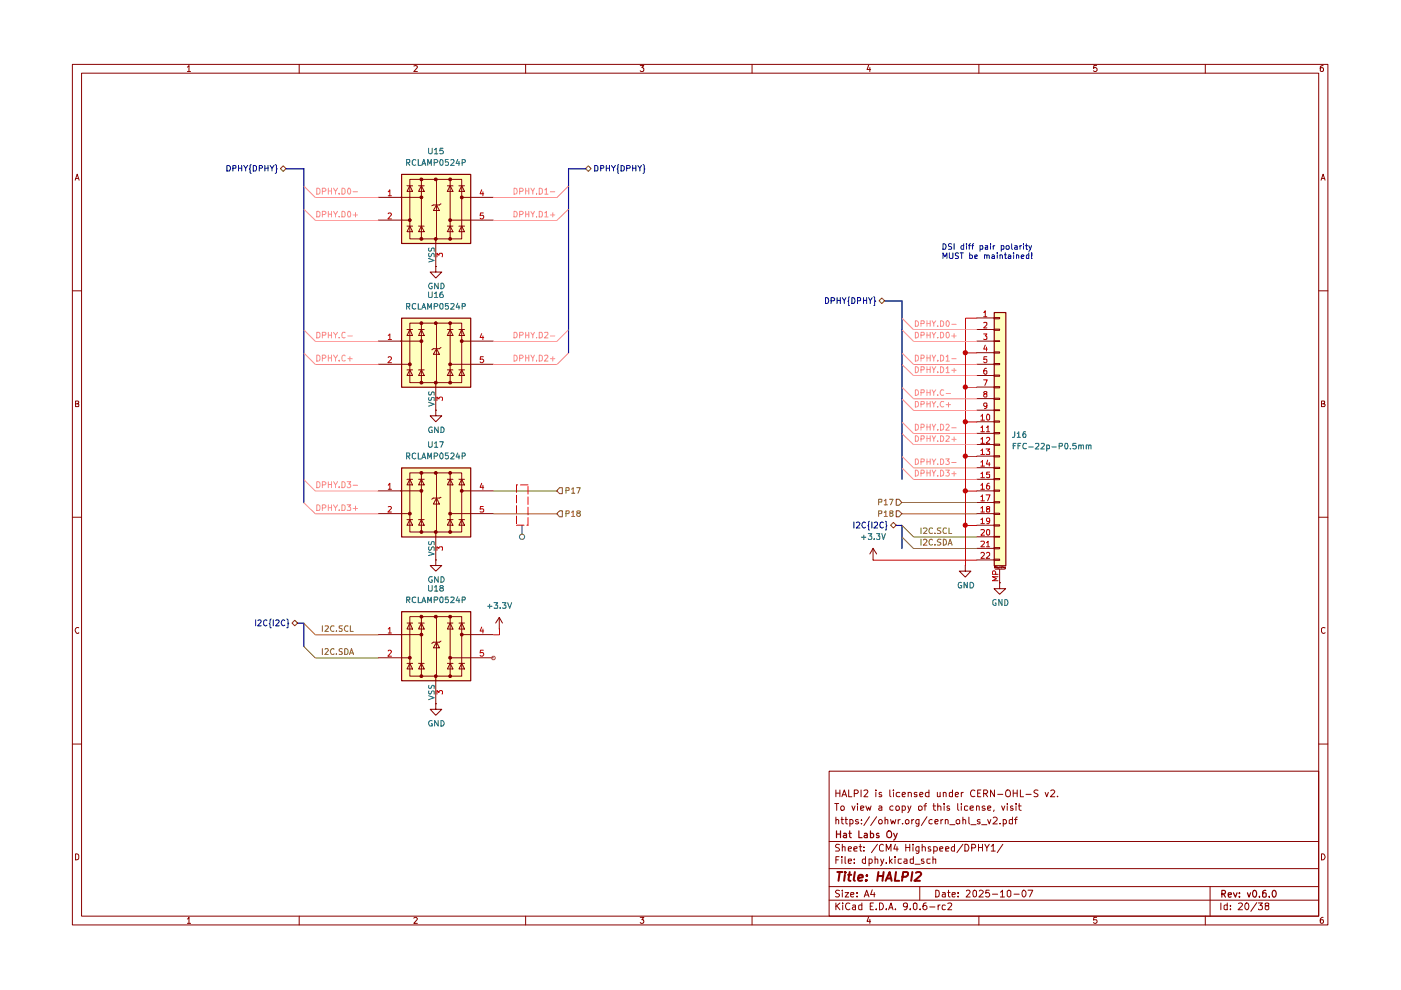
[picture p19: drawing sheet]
<svg xmlns="http://www.w3.org/2000/svg" width="297mm" height="210mm" viewBox="0 0 297 210" stroke-linecap="round" stroke-linejoin="round" font-family="sans-serif">
<g fill="none" stroke="#890000" stroke-width=".21">
<path d="M15.3 13.7h266.2v182.4h-266.2zM17.3 15.5h262.3v178.7h-262.3zM39.7 14.2l.4-.3v1.3M39.7 15.2h.7M63.4 13.7v1.8M87.7 14l.5-.1 .3 .3-.8 1h.8M111.4 13.7v1.8M135.7 13.9h.8l-.4 .4 .4 .3-.1 .5-.5 .1-.2-.2M159.4 13.7v1.8M184.2 13.8l-.4 1h.8M184.4 14.3v.9M207.5 13.7v1.8"/>
<path d="M232.5 13.9h-.6l-.1 .6 .5-.2 .3 .3v.3l-.3 .3-.5-.2M255.5 13.7v1.8M280.5 13.9l-.6 .3v.8l.3 .2 .3-.1v-.7l-.3-.1-.3 .3M15.9 38.2l.5-1.3 .4 1.3M16 37.9h.6M280.1 38.2l.4-1.3 .4 1.3M280.3 37.9h.6M15.3 61.7h2M279.6 61.7h1.9M16 85.6h.4l.3-.2-.2-.4h-.5v1.2h.6l.1-.5-.3-.1M280.2 85.6l.6-.1v-.5h-.6v1.2l.7-.1v-.3l-.3-.2M15.3 109.7h2"/>
<path d="M279.6 109.7h1.9M16.7 133.1a.58 .58 0 0 0-.8 .6 .58 .58 0 0 0 .8 .5v-.1M280.9 133.1a.46 .46 0 0 0-.7 .2v.7l.2 .2 .3 .1 .2-.2M15.3 157.8h2M279.6 157.8h1.9M175.8 163.5h103.8v30.7h-103.8zM175.8 178.4h103.8M177 170.4h.8M177.2 173.9l.2-.1 .4 .1v.8M177.2 167.5v1.4M177.2 173.2v1.5M177.2 168.2h.9"/>
<path d="M177.4 170.4v1.4M178 179.1l-.6-.1-.2 .2v.4l.5 .2 .3 .4-.2 .2h-.7M178.1 167.5v1.4M178.2 171.1l.3-.2h.3l.2 .2-.1 .6h-.6zM178.3 173.8h.5M178.5 173.2v1.3l.3 .2M178.5 168.9l.5-1.4 .5 1.4M178.6 179.7l.2-.2 .4 .1v.8M178.6 179v1.4M178.7 168.5h.6M179.2 173.8h.5M179.3 173.2v1.3l.4 .2"/>
<path d="M179.9 167.5v1.4h.7M180.2 173.8h.4l.3 .2-.1 .6h-.6M180.2 173.8v1.4M180.6 170.9l.4 .9 .3-.9M181.1 168.3h.6l.3-.3v-.3l-.3-.2h-.6v1.4M181.8 170.4v.1M181.8 170.9v.9M182 173.8h-.4l-.2 .2 .2 .3h.4l.1 .2-.3 .2-.4-.1M182.1 179.5h.6M182.4 179v1.3l.1 .1h.2M182.5 171.4l.7-.2-.1-.2h-.6v.7h.6M182.6 167.5v1.4"/>
<path d="M182.6 174.6v.1M182.6 173.8v.1M183.2 179.6v.1M183.2 167.7l.5-.2 .3 .2-.1 .4-.7 .8h.8M183.6 170.9l.3 .9 .3-.7 .2 .7 .3-.9M184.3 173.2l-1.1 1.8M185.7 167.5v.2M185.7 168v.9M185.9 173.2l-1.3 1.8M186 179l-1.2 1.8M186.3 174l.2-.2h.3l.2 .2v.6h-.6zM186.4 171l.4-.1 .2 .1v.8"/>
<path d="M186.9 168.1l-.4-.1-.1 .3 .1 .2h.4l.1 .3-.2 .1-.4-.1M187 171.2l-.7 .3 .2 .3 .5-.1M187.3 179.2l-.4-.2-.4 .3v1l.2 .1h.6M187.6 173.9l.3-.1h.3v.9M187.6 173.2v1.5M188.7 167.5v1.3l.2 .1M188.8 173.8l.3 .9 .2-.7 .4 .7 .2-.9M189.3 171a.45 .45 0 0 0-.6 .1v.6h.6M189.4 167.5v.2M189.4 168v.9M189.8 179l-.3 1h.9M190 171l.4-.1 .3 .2-.1 .6h-.6z"/>
<path d="M190.2 179.5v.9M190.4 173.8v.9M190.8 168.1l-.4-.1-.4 .3 .1 .5h.7M190.9 173.8l-.5 .2M191.3 171l.4-.1 .3 .2-.1 .6h-.6M191.3 168.5l.7-.2-.2-.3h-.3l-.2 .2v.6l.2 .1 .4-.1M191.3 170.9v1.4M191.4 174.6v.1M192 179v1.4M192 179.7h.9M192.2 173.8h.3l.2 .2v.4l-.2 .3h-.3l-.2-.3v-.4zM192.5 170.9l.3 .9"/>
<path d="M192.6 168.1l.4-.1 .2 .2v.7M192.6 168v.9M192.9 179v1.4M193.1 170.9l-.6 1.4M193.3 173.8v.9M193.6 179v.2M193.6 179.5v.9M193.7 173.8l-.4 .2M194.4 168.1l-.4-.1-.2 .2 .2 .3h.4v.3h-.6M194.8 171a.45 .45 0 0 1 .7 .1l-.1 .6-.4 .1-.2-.1zM194.8 179.5v1.2l-.2 .3-.4-.1M194.8 179.6l-.4-.1-.2 .3v.6h.6"/>
<path d="M194.8 173.8v1.1l-.2 .3-.4-.1M194.8 173.8h-.4l-.2 .2v.6h.6M195 168.5l.7-.2-.2-.3h-.3l-.2 .2v.6l.2 .1 .4-.1M195.5 179.7l.3-.2 .4 .2v.7M195.5 179v1.4M195.9 170.9h.5M196.4 170.4l-.3 .2v1.2M196.5 173.2l-1.2 1.8M197 168.1l-.5-.1-.3 .3 .1 .5h.7M197 167.5v1.4M197.3 179.6l-.3-.1-.2 .2 .2 .3 .4 .2-.1 .2h-.5M197.6 173.8a.45 .45 0 0 0-.6 .2v.6h.6"/>
<path d="M197.8 170.9h.6M198 179.6a.52 .52 0 0 1 .7 .2l-.1 .6h-.6M198 170.4v1.2l.4 .2M198 179.5v1.5M198.2 174.3l.7-.2-.2-.3h-.3l-.2 .1v.6l.2 .2 .4-.1M198.7 168v.8h.6M198.8 171l.3-.1 .4 .1v.8M198.8 170.4v1.4M199.3 168v.9M199.5 173.8v.9M199.9 173.8l-.4 .2M200 168.1l.4-.1 .2 .2v.7"/>
<path d="M200 168v.9M200.2 170.4v.1M200.2 170.9v.9M200.4 173.9l.2-.1 .4 .1v.8M200.4 173.8v.9M201.3 171l-.4-.1-.1 .2 .1 .3h.4l.1 .2-.2 .2-.4-.1M201.4 174.9h1.1M202 168.1h-.7v.7h.7M202 167.5v1.4M202.4 179v1.4h-.5l-.2-.6 .3-.3 .4 .1M202.5 168.5l.7-.2-.1-.3h-.4l-.2 .2v.6l.2 .1 .4-.1M202.7 174a.45 .45 0 0 1 .8-.1v.7l-.3 .1-.4-.1z"/>
<path d="M203.1 170.4v1.2l.2 .2M203.8 170.4v.1M203.8 168v.9M203.8 170.9v.9M204.2 173.9l.1-.1 .4 .1v.8M204.2 179l-1.3 1.8M204.2 173.2v1.5M204.2 168l-.4 .3M204.6 179a.81 .81 0 0 1 .8 .5 .81 .81 0 0 1-.2 .9h-.6zM205.2 171l-.5-.1-.2 .1v.7h.7M205.4 173.2v1.3l.2 .2M205.7 171.4l.7-.2v-.2l-.5-.1-.2 .1v.6l.2 .2 .5-.1"/>
<path d="M205.8 174.9h1.1M206 179.8l.8-.1a.45 .45 0 0 0-.2-.7h-.6v1.4M206.7 167.7a.68 .68 0 0 0-1 .4 .68 .68 0 0 0 .7 .8l.3-.1M207 171l.2-.1 .4 .1v.8M207 170.9v.9M207.3 168.2h.5M207.5 179.7h.8M207.5 179v1.4M207.8 173.8h-.3l-.3 .1 .1 .3 .5 .1v.3h-.6M208 167.5h-.7v1.4h.7M208.1 174.9h1.1M208.3 179v1.4"/>
<path d="M208.6 168.3h.5l.3-.3v-.3l-.3-.2h-.5v1.4M208.8 179l.4 .8 .5-.8M208.8 171l-.3-.1-.3 .2 .3 .3h.3l.1 .2-.3 .2-.4-.1M208.9 168.3l.5 .6M209.2 179.8v.6M209.4 173.8l.3 .9 .4-.9M209.4 171.4l.7-.2-.2-.3h-.3l-.2 .1v.6l.2 .2 .4-.1M210.2 179.4l.4-.4v1.4M210.6 173.4l.2-.2h.3l.3 .5-.1 .2-.8 .8h.9M210.8 171.7l-.1 .4M210.8 167.5v1.4l-.8-1.4v1.4M211.5 168.4h1.1"/>
<path d="M212 174.6v.1M212.4 170.9l.3 .9 .3-.9M212.6 179l-1.2 1.8M212.7 173.8h.4l.3 .2-.1 .6h-.6M212.7 173.8v1.4M213.3 167.7l.3-.2h.3a.88 .88 0 0 1 .1 1.3l-.4 .1-.3-.1zM213.6 170.4v.1M213.6 170.9v.9M214.7 173.8h-.5l-.2 .1v.7h.7M214.7 173.2v1.5M214.7 171l-.3-.1-.2 .2 .2 .3h.3l.1 .2-.1 .2-.5-.1M214.8 168.2h.9"/>
<path d="M214.8 167.5v1.4M215.1 173.8h.6M215.4 170.4v.1M215.4 170.9v.9M215.7 173.2l-.4 .3v1.2M215.7 167.5v1.4M215.9 170.9h.6M216.1 170.4v1.2l.4 .2M216.3 167.5v1.4h.7M217.5 168.4h1.1M220.1 167.6l-.6-.1-.3 .2 .1 .4 .8 .4-.1 .3h-.8M221.6 168l.3 .9 .4-.9"/>
<path d="M222.8 167.7l.6-.2 .2 .4-.9 1h.9M224.2 168.8v.1M16 181a.52 .52 0 0 1 .7 .4v.6a.52 .52 0 0 1-.7 .3zM39.7 194.8l.4-.3v1.3M39.7 195.8h.7M63.4 194.2v1.9M87.7 194.7l.5-.2 .3 .3-.8 1h.8M111.4 194.2v1.9M135.7 194.5h.8l-.4 .5h.3v.7l-.5 .1-.2-.2M159.4 194.2v1.9M175.8 190.9h103.8M175.8 188h103.8"/>
<path d="M175.8 184.2h103.8M177.2 191.5v1.4M177.2 182.3h.5M177.4 192l.7 .9M177.9 181.6h-.7v1.5M178 188.8l-.6-.1-.3 .3 .3 .4 .5 .2 .1 .3-.3 .3-.6-.1M178.1 191.5l-.9 .7M178.5 181.6v.2M178.5 182.1v1M178.6 188.7v.2M178.6 189.3v.9M178.7 191.5h.1"/>
<path d="M178.7 191.9v1M179.2 189.3h.7l-.7 .9h.7M179.2 181.6v1.4l.1 .1M179.9 182.6l.6-.1-.1-.4h-.5v.2v.6l.1 .2 .4-.1M179.9 180l.6-.1-.1-.3-.4-.1-.1 .2v.7h.5M180.2 191.5a.67 .67 0 0 0-.9 .6 .67 .67 0 0 0 .8 .7l.1-.1M180.4 189.7l.6-.1v-.3h-.6v.1v.6l.2 .2 .4-.1M180.8 192h.6v.9M181 180l.7-.1v-.3l-.4-.1-.3 .2 .1 .7h.6M181.1 182.9v.2M181.1 182.1v.2M181.4 192.2l-.6 .2-.1 .2 .3 .3 .4-.1"/>
<path d="M181.7 190v.2M181.7 189.3v.1M182.7 192l-.4-.1-.2 .1v.7l.2 .2 .4-.1M182.7 191.5v1.4M183.2 180.4h.1M183.2 190.2l.5-1.5 .6 1.5M183.4 189.8h.7M183.5 182.1h-.5l-.2 .7a.45 .45 0 0 0 .7 .2M183.5 181.6v1.5M184.2 194.4l-.4 .9h.8M184.3 183a.45 .45 0 0 0 .6-.2l-.1-.6-.5-.1v1.5M184.4 194.9v.9"/>
<path d="M184.5 192.1h.4M184.9 188.7l-.3 1h.9M185.2 191.5h-.7v1.4h.7M185.4 189.3v.9M185.5 182.2l.5-.1 .1 1M185.5 181.6v1.5M185.8 192.7v.2M186.5 191.5a.73 .73 0 0 1 .8 .7 .73 .73 0 0 1-.8 .7zM186.7 182.1l.3 1M187.4 182.1l-.7 1.5M187.9 192.7v.2M187.9 182.9v.2"/>
<path d="M187.9 180.4v-1.4l.5 1.1 .5-1.1v1.4M188.4 192.9l.5-1.4 .4 1.4M188.6 192.5h.7M188.6 181.6v1.5M188.7 182.6l.5 .5M189.2 182.1l-.6 .5M189.8 181.6v.2M189.8 182.1v1M189.8 192.7v.2M191.1 182.1l-.7 .1v.7l.3 .2 .4-.1M191.7 182.1h.5l.1 1M192.3 182.5l-.6 .1-.1 .1 .3 .4 .4-.1"/>
<path d="M192.4 192l-.3 .3-.5-.1-.1-.2 .1-.5h.5a.84 .84 0 0 1 .3 .8 .84 .84 0 0 1-.7 .6M193 192.7v.2M193.7 182.1l-.7 .1v.7l.2 .2 .5-.1M193.7 181.6v1.5M193.7 191.5h.4l.3 .2v.9l-.3 .3-.4-.3zM194 183.2h1.1M195 188v2.9M195.1 192.7v.2M195.9 182.1h-.5l-.1 .3 .1 .2h.4l.1 .3-.1 .2-.5-.1M196.4 191.5h-.5a.99 .99 0 0 0 0 1.4l.6-.3v-.4l-.3-.2h-.3l-.2 .2M197.1 192.3h1.1M197.2 182.1l-.7 .1v.7l.3 .2 .4-.1"/>
<path d="M197.8 182.2l.6-.1v1M197.8 181.6v1.5M198.4 188.7l.7 .2v1.1l-.4 .2h-.3zM198.9 191.9v1M199.2 180l.7-.1-.2-.4-.5 .2v.6l.1 .1h.5M199.3 191.9l-.4 .3M199.8 189.3h.5l.1 .9M200.4 189.6h-.5l-.2 .2 .2 .4 .5-.1M200.4 192l-.4-.1-.3 .3 .1 .6h.6M200.5 180l.7-.1-.1-.3h-.6v.8h.6M200.9 191.5h.6l.3 .2-.1 .3-.8 .9h.9M200.9 189.3h.5"/>
<path d="M201.1 188.7v1.3l.3 .2M201.9 189.7l.6-.1v-.3h-.5l-.1 .1v.6l.1 .2 .5-.1M203.1 190v.2M203.1 189.3v.1M204.9 188.9l.2-.2h.3l.3 .5-.9 1h.9M206.4 188.9l.3-.2 .3 .3v.9l-.3 .3a.82 .82 0 0 1-.3-1.3zM207.5 194.2v1.9M207.6 188.9l.2-.2h.3l.4 .5-1 1h1M209.7 188.7h-.6l-.1 .7 .6-.1 .2 .3v.3l-.2 .3-.6-.2M210.2 180.4h.8M210.4 189.6h1.1M212.1 189.2l.4-.5v1.5"/>
<path d="M212.1 190.2h.9M213.6 189l.3-.3 .4 .3v.9l-.3 .3-.4-.3zM215 189.6h1.1M216.9 188.8l.1-.1a.75 .75 0 0 1 .6 .8 .75 .75 0 0 1-.6 .7 1.01 1.01 0 0 1-.1-1.4zM218 188.7h1l-.7 1.5M232.5 194.5h-.6l-.1 .6 .6-.1 .2 .5-.3 .3-.5-.2M255.5 194.2v1.9M256.6 188v6.2M258.8 191.5v1.4M260.2 192l-.4-.1-.3 .1v.7l.3 .2 .4-.1M260.2 191.5v1.4M260.9 192.7v.2"/>
<path d="M260.9 192v.1M262.6 191.5h.6l.2 .4-.9 1h.9M264.1 191.5h.2a.76 .76 0 0 1 .5 .7 .76 .76 0 0 1-.5 .7 1.01 1.01 0 0 1-.2-1.4zM266.5 191.4l-1.3 1.8M266.8 191.5h.9l-.6 .5h.5v.8l-.6 .1-.2-.2M268.5 192l-.3-.1v-.4h.8l-.1 .5-.7 .2v.5l.3 .2 .5-.2v-.5l-.2-.2M280.2 181a.65 .65 0 0 1 .7 .7 .65 .65 0 0 1-.7 .6zM280.5 194.5h-.2l-.4 .3 .1 .9a.43 .43 0 0 0 .6-.1 .43 .43 0 0 0-.1-.6h-.5l-.1 .3"/>
</g>
<g fill="none" stroke="#890000" stroke-width=".25">
<path d="M177.4 176.2v1.4M177.4 176.8h.8M178.2 176.2v1.4M178.9 176.8l.4-.1 .2 .1v.8M179.5 177l-.7 .3 .2 .3 .5-.1M180 176.7h.5M180.1 176.2v1.2l.4 .2M182.1 176.2v1.4h.7M183.3 176.8l.4-.1 .2 .1v.8M183.9 177l-.7 .3 .2 .3 .5-.1M184.6 176.8l.4-.1 .2 .2-.1 .6h-.5M184.6 176.2v1.4"/>
<path d="M186.3 176.8l-.3-.1-.2 .2 .2 .3h.3l.1 .2-.2 .2-.4-.1M188.1 176.4l.6-.2a.88 .88 0 0 1 .1 1.3l-.4 .1-.3-.2zM189.5 176.7l.4 .9M190.2 176.7l-.5 1.2-.2 .2M259.1 189.5h.6v-.6l-.6-.1v1.4M259.4 189.5l.4 .7M260.4 189.7l.7-.1-.1-.3h-.5l-.1 .2 .1 .6h.5M261.5 189.3l.4 .9 .4-.9M262.8 190.1v.1M262.8 189.3v.2M264.5 189.3l.3 .9 .4-.9M265.7 188.9l.2-.1a.76 .76 0 0 1 .5 .7 .76 .76 0 0 1-.5 .7 1.01 1.01 0 0 1-.2-1.3z"/>
<path d="M267 190.1v.1M268.4 188.8h-.4l-.3 .3v1l.2 .1 .6-.1-.1-.7-.5-.1-.2 .3M269.1 190.1v.1M269.9 188.9l.2-.1a.73 .73 0 0 1 .6 .7 .73 .73 0 0 1-.6 .7l-.4-.6z"/>
</g>
<g fill="none" stroke="#890000" stroke-width=".42">
<path d="M177.5 184.9h1.1M178 184.9l-.2 1.9M179.1 185.5l-.1 1.3M179.2 184.9v.2M179.8 185.5h.7M180.1 184.9l-.2 1.6 .4 .3M181.2 184.9l-.2 1.6 .2 .3M182 186.2l.9-.2v-.4a.6 .6 0 0 0-.9 .1v1h.8M183.7 186.6l.1 .1h-.3l.2-.1-.1 .2M183.8 185.6v.1M186.2 185.7h1.1M186.2 184.9l-.2 1.9"/>
<path d="M187.3 184.9l-.2 1.9M187.8 186.8l.8-1.9 .4 1.9M188 186.2h1M190 184.9l-.3 1.9h.9M191.3 185.9h.8l.3-.2 .1-.6-.2-.2h-.8l-.3 1.9M193.4 184.9l-.2 1.9M194.2 185.1l.8-.2 .2 .2 .1 .3-1.4 1.4h1.2"/>
</g>
<g fill="#ffffbf">
<path d="M85.1 36.9h14.7v14.7h-14.7z"/>
<path d="M85.1 67.4h14.7v14.7h-14.7z"/>
<path d="M210.8 66.2h2.4v53.7h-2.4z"/>
<path d="M85.1 129.6h14.7v14.7h-14.7z"/>
<path d="M85.1 99.2h14.7v14.6h-14.7z"/>
</g>
<g fill="none" stroke="#ff8c8b" stroke-width=".21">
<path d="M67.2 39.9h.3l.3 .3v.6l-.3 .4h-.3zM69.6 39.9v1.3M70.3 39.9v1.3M70.7 39.9l.4 .7 .5-.7M72.5 39.9l.5 .1 .2 .2v.6l-.4 .4h-.3zM73.9 39.9a.68 .68 0 0 1 .5 .6 .68 .68 0 0 1-.5 .7l-.2-.5 .1-.6zM67.2 44.8h.3l.3 .3v.6l-.1 .3h-.5zM68.3 40.6l.7-.1 .1-.3-.2-.3h-.6v1.3M68.3 45.5h.6l.2-.3-.1-.3-.7-.1v1.2M69.6 44.8v1.2M69.6 40.5h.7M69.6 45.4h.7"/>
<path d="M70.3 44.8v1.2M70.7 44.8l.4 .7 .5-.7M71.1 40.6v.6M71.1 45.5v.5M71.9 41v.2M71.9 45.9v.1M72.5 44.8h.3l.4 .3v.6l-.2 .3h-.5zM73.8 44.9l.3-.1a.91 .91 0 0 1 .1 1.2l-.4-.1zM74.9 40.7h.9M74.9 45.6h.9M75.4 45.1v.9M194.1 70.5h.4a.66 .66 0 0 1 .2 .7 .66 .66 0 0 1-.6 .4z"/>
<path d="M194.1 68a.66 .66 0 0 1 .6 .4 .66 .66 0 0 1-.2 .8h-.4zM194.1 77.7a.64 .64 0 0 1 .7 .7 .64 .64 0 0 1-.7 .6zM195.3 71.1h.6v-.6h-.6v1.1M195.3 68.6h.6v-.5l-.6-.1v1.2M195.3 78.4h.5l.1-.1v-.5l-.6-.1v1.3M196.5 68v1.2M196.5 70.5v1.1M196.5 77.7v1.3M196.5 71.1h.7M196.5 68.6h.7M196.5 78.3h.7M197.2 68v1.2"/>
<path d="M197.2 70.5v1.1M197.2 77.7v1.3M197.6 70.5l.4 .6 .4-.6M197.6 68l.4 .6 .4-.6M197.6 77.7l.4 .7 .4-.7M198 68.6v.6M198 71.1v.5M198 78.4v.6M198.8 71.6h.1M198.8 69.1v.1M198.8 78.8v.2M199.4 70.5h.4a.66 .66 0 0 1 .3 .7 .66 .66 0 0 1-.7 .4z"/>
<path d="M199.4 68a.66 .66 0 0 1 .7 .4 .66 .66 0 0 1-.3 .8h-.4zM199.4 77.7a.64 .64 0 0 1 .7 .7 .64 .64 0 0 1-.7 .6zM200.6 70.6l.2-.1h.3a.66 .66 0 0 1-.2 1.1l-.3-.2zM200.6 78.1l.3-.4v1.3M200.6 79h.7M200.7 68.1l.2-.1a.77 .77 0 0 1 .2 1.2h-.3l-.2-.3zM201.8 71.2h.9M201.8 68.8h.9M201.8 78.5h.9M202.3 70.7v.9M202.3 78.1v.9M194.1 82.7h.4a.66 .66 0 0 1 .2 .7 .66 .66 0 0 1-.6 .4z"/>
<path d="M194.1 92.4a.66 .66 0 0 1 .6 .4 .66 .66 0 0 1-.2 .8h-.4zM194.1 89.9a.64 .64 0 0 1 .7 .7 .64 .64 0 0 1-.7 .6zM195.3 83.2h.6v-.5h-.6v1.1M195.3 93.1h.5l.1-.2v-.4l-.6-.1v1.2M195.3 90.6h.5l.1-.2v-.3l-.1-.2h-.5v1.3M196.5 82.7v1.1M196.5 89.9v1.3M196.5 92.4v1.2M196.5 83.2h.7M196.5 93h.7M196.5 90.5h.7M197.2 82.7v1.1"/>
<path d="M197.2 89.9v1.3M197.2 92.4v1.2M197.6 82.7l.4 .5 .4-.5M197.6 92.4l.4 .7 .4-.7M197.6 89.9l.4 .7 .4-.7M198 83.2v.6M198 90.6v.6M198 93.1v.5M198.8 83.8h.1M198.8 93.5v.1M198.8 91v.2M199.4 92.4a.66 .66 0 0 1 .7 .4 .66 .66 0 0 1-.3 .8h-.4z"/>
<path d="M199.4 89.9a.64 .64 0 0 1 .7 .7 .64 .64 0 0 1-.7 .6zM200.1 82.7h-.5a.61 .61 0 0 0-.3 .7 .61 .61 0 0 0 .8 .4M200.6 92.5l.4-.1 .3 .3-.8 .9h.8M200.6 90.1l.4-.2 .3 .4-.8 .9h.8M200.6 83.4h.9M201.8 93.2h.9M201.8 90.7h.9M202.3 92.6v1"/>
</g>
<path d="M86.9 38h11v12.7h-11zM89.3 38v12.7M92.6 38v12.7M95.4 38v12.7M84.9 41.8h4.4M85.1 46.7h1.8" fill="none" stroke="#890000" stroke-width=".21"/>
<path d="M85.2 37h14.6v14.6h-14.6z" fill="none" stroke="#890000" stroke-width=".25"/>
<path d="M86.7 46.4h.4v.5h-.4z" fill="#890000"/>
<path d="M86.3 39.4h1.2M86.9 39.4l.6 1.2h-1.2zM86.3 47.9h1.2M86.7 46.4h.4v.5h-.4zM86.9 47.9l.6 1.2h-1.2z" fill="none" stroke="#890000" stroke-width=".21"/>
<path d="M89.1 37.8h.4v.5h-.4z" fill="#890000"/>
<path d="M89.1 37.8h.4v.5h-.4z" fill="none" stroke="#890000" stroke-width=".21"/>
<path d="M89.1 41.6h.4v.5h-.4z" fill="#890000"/>
<path d="M89.1 41.6h.4v.5h-.4z" fill="none" stroke="#890000" stroke-width=".21"/>
<path d="M89.1 50.4h.4v.5h-.4z" fill="#890000"/>
<path d="M88.8 39.4h1.1M89.3 39.4l.6 1.2h-1.1zM88.8 47.9h1.1M89.1 50.4h.4v.5h-.4zM89.3 47.9l.6 1.2h-1.1zM91.9 43.5l-.4 .1" fill="none" stroke="#890000" stroke-width=".21"/>
<path d="M92.2 37.8h.4v.5h-.4z" fill="#890000"/>
<path d="M92.2 37.8h.4v.5h-.4zM92.4 50.7v.9" fill="none" stroke="#890000" stroke-width=".21"/>
<path d="M92.2 50.4h.4v.5h-.4z" fill="#890000"/>
<path d="M92.2 50.4h.4v.5h-.4zM92.6 43.5l.6 1.1h-1.3zM93.5 43.2l-.3 .3h-1.3" fill="none" stroke="#890000" stroke-width=".21"/>
<path d="M95.2 37.8h.4v.5h-.4z" fill="#890000"/>
<path d="M95.2 37.8h.4v.5h-.4z" fill="none" stroke="#890000" stroke-width=".21"/>
<path d="M95.2 46.4h.4v.5h-.4z" fill="#890000"/>
<path d="M95.2 46.4h.4v.5h-.4z" fill="none" stroke="#890000" stroke-width=".21"/>
<path d="M95.2 50.4h.4v.5h-.4z" fill="#890000"/>
<path d="M94.8 39.4h1.2M95.4 39.4l.6 1.2h-1.2zM94.8 47.9h1.2M95.2 50.4h.4v.5h-.4zM95.4 47.9l.6 1.2h-1.2z" fill="none" stroke="#890000" stroke-width=".21"/>
<path d="M97.7 41.6h.4v.5h-.4z" fill="#890000"/>
<g fill="none" stroke="#890000" stroke-width=".21">
<path d="M97.3 39.4h1.2M97.9 39.4l.6 1.2h-1.2zM80.2 41.8h4.9M80.2 46.7h4.9M92.4 56.5v1.2h1.3l-1.3 1.2-1.2-1.2h1.2M92.4 56.5h.1M92.4 51.6v4.9M95.4 46.7h9.2M97.3 47.9h1.2M97.7 41.6h.4v.5h-.4zM97.9 47.9l.6 1.2h-1.2zM97.9 41.8h6.7"/>
<path d="M84.9 72.3h4.4M85.1 77.2h1.8M86.9 68.5h11v12.6h-11zM89.3 68.5v12.6M92.6 68.5v12.6M95.4 68.5v12.6M92.4 87v1.2h1.3l-1.3 1.2-1.2-1.2h1.2M92.4 87h.1"/>
</g>
<path d="M82.3 40.7l.4-.5v1.3M82.3 45.3l.4-.2 .3 .4-.8 .9h.8M82.3 41.5h.7M92.6 54.5v-.8l.5 .4 .1-.4h.5v.8M102.1 40.2l-.3 .9h.8M102.4 40.7v.8M102.5 45.1h-.6l-.1 .6h.6l.2 .1v.4l-.3 .2h-.3l-.2-.2" fill="none" stroke="#b00000" stroke-width=".21"/>
<path d="M90.9 54.8l1.2 .4-1.2 .4M91 53.7v.7l.2 .1 .3-.3v-.2l.4-.3 .2 .2v.6M91 52.6l-.1 .4 .2 .3 .3-.1 .2-.6h.4l.1 .7" fill="none" stroke="#006465" stroke-width=".21"/>
<g fill="none" stroke="#ff8c8b" stroke-width=".21">
<path d="M109 39.9a.64 .64 0 0 1 .7 .6 .64 .64 0 0 1-.7 .7zM111.4 39.9v1.3M112.1 39.9v1.3M112.5 39.9l.5 .7 .3-.7M114.3 39.9a.52 .52 0 0 1 .7 .3v.6a.52 .52 0 0 1-.7 .4zM109 44.8a.66 .66 0 0 1 .6 .4 .66 .66 0 0 1-.2 .8h-.4zM110.2 45.5h.5l.2-.3-.1-.3-.6-.1v1.2M110.2 40.6l.6-.1 .1-.3-.2-.3h-.5v1.3M111.4 44.8v1.2M111.4 45.4h.7M111.4 40.5h.7M112.1 44.8v1.2"/>
<path d="M112.5 44.8l.5 .7 .3-.7M113 40.6v.6M113 45.5v.5M113.7 45.9v.1M113.7 41v.2M114.3 44.8l.7 .3v.6l-.2 .3h-.5zM115.5 45.1l.3-.3v1.2M115.5 40.2l.3-.3v1.3M115.5 46h.7M115.5 41.2h.7M116.7 45.6h.9M116.7 40.7h.9"/>
<path d="M117.2 45.1v.9M67.2 70.5h.5l.1 .2v.7l-.3 .2h-.3zM67.2 75.3h.3l.3 .3v.6l-.3 .4h-.3zM68.3 71.1h.6l.2-.5-.2-.1h-.6v1.1M68.3 76h.6l.2-.5-.2-.2h-.6v1.3M69.6 75.9h.7M69.6 71.1h.7M69.6 70.5v1.1M69.6 75.3v1.3M70.3 70.5v1.1M70.3 75.3v1.3M70.7 70.5l.4 .6 .5-.6"/>
<path d="M70.7 75.3l.4 .7 .5-.7M71.1 71.1v.5M71.1 76v.6M71.9 71.6h.1M71.9 76.4v.2M73.2 70.5h-.5l-.2 .2v.7a.45 .45 0 0 0 .7 .2M73.2 75.5l-.4-.2-.3 .3 .1 .8 .2 .2 .4-.2M73.8 76.1h.9M73.8 71.2h.9M74.2 75.6v1M109 75.3a.64 .64 0 0 1 .7 .6 .64 .64 0 0 1-.7 .7zM109 70.5h.4a.66 .66 0 0 1 .2 .7 .66 .66 0 0 1-.6 .4z"/>
<path d="M110.2 76h.5l.2-.5-.2-.2h-.5v1.3M110.2 71.1h.6l.1-.5-.1-.1h-.6v1.1M111.4 70.5v1.1M111.4 75.3v1.3M111.4 75.9h.7M111.4 71.1h.7M112.1 70.5v1.1M112.1 75.3v1.3M112.5 75.3l.5 .7 .3-.7M112.5 70.5l.5 .6 .3-.6M113 71.1v.5M113 76v.6"/>
<path d="M113.7 76.4v.2M113.7 71.6h.1M114.3 75.3a.52 .52 0 0 1 .7 .3v.6a.52 .52 0 0 1-.7 .4zM114.3 70.5h.5l.2 .2v.7l-.2 .2h-.5zM115.5 75.5l.4-.2 .3 .3-.8 1h.8M115.5 70.5h.6l.1 .3-.8 .8h.8M116.7 76.1h.9M116.7 71.2h.9M117.2 75.6v1"/>
</g>
<path d="M85.2 67.5h14.6v14.6h-14.6z" fill="none" stroke="#890000" stroke-width=".25"/>
<path d="M86.7 77h.4v.5h-.4z" fill="#890000"/>
<path d="M86.3 69.9h1.2M86.3 78.4h1.2M86.7 77h.4v.5h-.4zM86.9 69.9l.6 1.2h-1.2zM86.9 78.4l.6 1.2h-1.2z" fill="none" stroke="#890000" stroke-width=".21"/>
<path d="M89.1 68.3h.4v.4h-.4z" fill="#890000"/>
<path d="M89.1 68.3h.4v.4h-.4z" fill="none" stroke="#890000" stroke-width=".21"/>
<path d="M89.1 72.1h.4v.4h-.4z" fill="#890000"/>
<path d="M89.1 72.1h.4v.4h-.4z" fill="none" stroke="#890000" stroke-width=".21"/>
<path d="M89.1 80.9h.4v.5h-.4z" fill="#890000"/>
<path d="M88.8 69.9h1.1M88.8 78.4h1.1M89.3 69.9l.6 1.2h-1.1zM89.3 78.4l.6 1.2h-1.1zM91.9 73.9l-.4 .3M89.1 80.9h.4v.5h-.4z" fill="none" stroke="#890000" stroke-width=".21"/>
<path d="M92.2 68.3h.4v.4h-.4z" fill="#890000"/>
<path d="M92.2 68.3h.4v.4h-.4zM92.4 81.1v1" fill="none" stroke="#890000" stroke-width=".21"/>
<path d="M92.2 80.9h.4v.5h-.4z" fill="#890000"/>
<path d="M92.6 73.9l.6 1.2h-1.3zM93.5 73.7l-.3 .2h-1.3M92.2 80.9h.4v.5h-.4z" fill="none" stroke="#890000" stroke-width=".21"/>
<path d="M95.2 68.3h.4v.4h-.4z" fill="#890000"/>
<path d="M95.2 68.3h.4v.4h-.4z" fill="none" stroke="#890000" stroke-width=".21"/>
<path d="M95.2 77h.4v.5h-.4z" fill="#890000"/>
<path d="M95.2 77h.4v.5h-.4z" fill="none" stroke="#890000" stroke-width=".21"/>
<path d="M95.2 80.9h.4v.5h-.4z" fill="#890000"/>
<path d="M94.8 69.9h1.2M94.8 78.4h1.2M95.4 69.9l.6 1.2h-1.2zM95.4 78.4l.6 1.2h-1.2zM95.2 80.9h.4v.5h-.4z" fill="none" stroke="#890000" stroke-width=".21"/>
<path d="M97.7 72.1h.4v.4h-.4z" fill="#890000"/>
<path d="M80.2 72.3h4.9M80.2 77.2h4.9M95.4 77.2h9.2M97.3 69.9h1.2M97.3 78.4h1.2M97.7 72.1h.4v.4h-.4zM97.9 69.9l.6 1.2h-1.2zM97.9 78.4l.6 1.2h-1.2zM97.9 72.3h6.7M92.4 82.1v4.9" fill="none" stroke="#890000" stroke-width=".21"/>
<path d="M82.3 71.1l.4-.3v1.2M82.3 75.8l.4-.2 .3 .5-.8 .8h.8M82.3 72h.7M102.1 70.7l-.3 .9h.8M102.4 71.2v.8M102.5 75.6h-.6l-.1 .6h.7l.1 .4-.3 .3h-.3l-.2-.2M92.6 84.9v-.7l.5 .4 .1-.3h.5v.6" fill="none" stroke="#b00000" stroke-width=".21"/>
<path d="M90.9 85.3l1.2 .4-1.2 .4M91 84.3l-.1 .4 .2 .2h.3l.2-.6h.4l.1 .6M91 83.1v.7l.4-.1a.47 .47 0 0 1 .2-.5 .47 .47 0 0 1 .5 0v.6" fill="none" stroke="#006465" stroke-width=".21"/>
<path d="M59.5 35.8l.5-.6 .6 .6-.6 .5z" fill="#fff"/>
<path d="M59.5 35.8l.5-.6 .6 .6-.6 .5z" fill="none" stroke="#735600" stroke-width=".21"/>
<g fill="none" stroke="#020087" stroke-width=".21">
<path d="M48.1 35.1a.66 .66 0 0 1 .7 .4 .66 .66 0 0 1-.2 .8h-.5zM49.4 35.7h.6v-.5l-.6-.1v1.2M50.6 35.1v1.2M50.6 35.7h.6M51.2 35.1v1.2M51.7 35.1l.4 .6 .4-.6M52.1 35.7v.6M53.3 34.9l-.3 .2v.6l-.1 .1 .1 .2v.6l.3 .2M53.7 35.1h.3l.4 .2v.7l-.2 .3h-.5zM55 35.7h.5l.1-.2v-.3l-.6-.1v1.2M56.2 35.7h.6M56.2 35.1v1.2"/>
<path d="M56.8 35.1v1.2M57.3 35.1l.4 .6 .4-.6M57.7 35.7v.6M58.4 34.9l.2 .2v.7h.2h-.2v.8l-.2 .2"/>
</g>
<path d="M124.1 35.8l.6-.6 .6 .6-.6 .5z" fill="#fff"/>
<path d="M124.1 35.8l.6-.6 .6 .6-.6 .5z" fill="none" stroke="#735600" stroke-width=".21"/>
<g fill="none" stroke="#020087" stroke-width=".21">
<path d="M126.1 35.1h.3l.4 .2v.7l-.2 .3h-.5zM127.4 35.7h.5l.1-.2v-.3l-.6-.1v1.2M128.5 35.1v1.2M128.5 35.7h.7M129.2 35.1v1.2M129.6 35.1l.5 .6 .4-.6M130.1 35.7v.6M131.2 34.9l-.2 .1v.7l-.2 .1 .2 .2v.7l.2 .1M131.7 35.1l.7 .2v.7l-.3 .3h-.4zM132.9 35.7h.6l.1-.2-.1-.3-.6-.1v1.2M134.1 35.7h.7M134.1 35.1v1.2"/>
<path d="M134.8 35.1v1.2M135.2 35.1l.5 .6 .3-.6M135.7 35.7v.6M136.3 34.9l.3 .2v.7h.2h-.2v.8l-.3 .2"/>
</g>
<path d="M194.1 75.3a.64 .64 0 0 1 .7 .6 .64 .64 0 0 1-.7 .7zM195.3 76h.5l.1-.2v-.3l-.1-.2h-.5v1.3M196.5 75.3v1.3M196.5 75.9h.7M197.2 75.3v1.3M197.6 75.3l.4 .7 .4-.7M198 76v.6M198.8 76.4v.2M199.4 75.3a.64 .64 0 0 1 .7 .6 .64 .64 0 0 1-.7 .7zM200.6 75.6l.3-.3v1.3M200.6 76.6h.7M201.8 76.1h.9" fill="none" stroke="#ff8c8b" stroke-width=".21"/>
<path d="M118 108.9l.6-.6h.6v1.3h-.6z" fill="#fff"/>
<path d="M118 108.9l.6-.6h.6v1.3h-.6z" fill="none" stroke="#735600" stroke-width=".21"/>
<path d="M120 108.9l.7-.1v-.4l-.7-.1v1.2M121.2 108.6l.3-.3v1.2M121.2 109.5h.7M122.5 108.8l-.2-.3 .1-.2h.5l.1 .3-.7 .4 .1 .4 .1 .1h.3l.2-.3v-.2l-.2-.2" fill="none" stroke="#848400" stroke-width=".21"/>
<path d="M118.6 103.4h.6v1.3h-.6l-.6-.6z" fill="#fff"/>
<path d="M118.6 103.4h.6v1.3h-.6l-.6-.6z" fill="none" stroke="#735600" stroke-width=".21"/>
<path d="M120 104h.6l.1-.5-.7-.1v1.2M121.2 103.7l.3-.3v1.2M121.2 104.6h.7M122.3 103.4h.7l-.5 1.2" fill="none" stroke="#848400" stroke-width=".21"/>
<path d="M186.4 63.8l.6-.6 .6 .6-.6 .6z" fill="#fff"/>
<path d="M187 63.2l.6 .6-.6 .6-.6-.6z" fill="none" stroke="#735600" stroke-width=".21"/>
<g fill="none" stroke="#020087" stroke-width=".21">
<path d="M175 63.1a.64 .64 0 0 1 .7 .6 .64 .64 0 0 1-.7 .7zM176.2 63.8l.7-.1 .1-.3-.3-.3h-.5v1.3M177.5 63.1v1.3M177.5 63.7h.7M178.2 63.1v1.3M178.6 63.1l.4 .7 .3-.7M179 63.8v.6M180.1 62.9l-.2 .1v.7l-.1 .2 .1 .1v.8h.2M180.6 63.1a.64 .64 0 0 1 .7 .6 .64 .64 0 0 1-.7 .7zM181.8 63.8l.7-.1v-.4l-.2-.2h-.5v1.3M183.1 63.7h.6M183.1 63.1v1.3"/>
<path d="M183.7 63.1v1.3M184.2 63.1l.3 .7 .4-.7M184.5 63.8v.6M185.3 62.9l.1 .1v.7l.3 .2-.3 .1v.8h-.1"/>
</g>
<path d="M195.3 112v1.1M195.8 112h.6l.1 .1-.1 .4-.6 .6h.7M197.7 112h-.5a.61 .61 0 0 0-.3 .7 .61 .61 0 0 0 .8 .4M198.2 113.1h.1M199.5 112h-.6l-.2 .1 .2 .4 .6 .3-.1 .3h-.7M200.7 112h-.5a.61 .61 0 0 0-.3 .7 .61 .61 0 0 0 .8 .4M201.2 112v1.1h.6" fill="none" stroke="#848400" stroke-width=".21"/>
<path d="M188.8 111.4l.6-.6 .6 .6-.6 .6z" fill="#fff"/>
<path d="M188.8 111.4l.6-.6 .6 .6-.6 .6z" fill="none" stroke="#735600" stroke-width=".21"/>
<path d="M181 110.7v1.3M181.5 110.8l.6-.1 .2 .2-.1 .4-.7 .7h.8M183.5 110.8l-.3-.1a.6 .6 0 0 0-.5 .7 .6 .6 0 0 0 .7 .5l.1-.1M184.3 110.5l-.1 .1v.7l-.2 .1 .2 .2v.8h.1M184.8 110.7v1.3M185.4 110.8l.1-.1h.4l.1 .1v.5l-.7 .7h.7M187.3 110.8l-.3-.1a.65 .65 0 0 0-.5 .6 .65 .65 0 0 0 .5 .7l.3-.2M187.7 110.5l.2 .1v.7l.2 .1-.2 .2v.8h-.2" fill="none" stroke="#020087" stroke-width=".21"/>
<path d="M190 108.3h.6l.6 .6-.6 .7h-.6z" fill="#fff"/>
<path d="M190 108.3h.6l.6 .6-.6 .7h-.6z" fill="none" stroke="#735600" stroke-width=".21"/>
<path d="M186.3 108.9l.7-.1v-.4l-.7-.1v1.2M187.5 108.6l.3-.3v1.2M187.5 109.5h.7M188.8 108.8l-.1-.4 .5-.1 .1 .3-.2 .2-.4 .1v.5l.1 .1h.3l.2-.3v-.2l-.2-.2" fill="none" stroke="#848400" stroke-width=".21"/>
<path d="M194.1 85.1h.4a.66 .66 0 0 1 .2 .8 .66 .66 0 0 1-.6 .4zM195.3 85.7l.6-.1v-.4l-.6-.1v1.2M196.5 85.1v1.2M196.5 85.6h.7M197.2 85.1v1.2M197.6 85.1l.4 .6 .4-.6M198 85.7v.6M198.8 86.2v.1M200.1 85.2l-.5-.1a.61 .61 0 0 0-.3 .8 .61 .61 0 0 0 .8 .3M200.6 85.8h.9M201.1 85.4v.9" fill="none" stroke="#ff8c8b" stroke-width=".21"/>
<path d="M190 105.9h.6l.6 .6-.6 .6h-.6z" fill="#fff"/>
<path d="M190 105.9h.6l.6 .6-.6 .6h-.6z" fill="none" stroke="#735600" stroke-width=".21"/>
<g fill="none" stroke="#848400" stroke-width=".21">
<path d="M186.3 106.4h.6l.1-.5h-.7v1.1M187.5 106.2l.3-.3v1.1M187.5 107h.7M188.6 105.9h.7l-.5 1.1M195.3 114.3v1.3M195.8 114.5l.1-.2h.4l.2 .3-.1 .3-.6 .7h.7M197.7 114.5l-.2-.2a.65 .65 0 0 0-.5 .7 .65 .65 0 0 0 .5 .6l.2-.2M198.2 115.4v.2M199.5 114.4l-.5-.1-.3 .3 .2 .3 .6 .4-.3 .3-.5-.1M200 114.3a.64 .64 0 0 1 .7 .7 .64 .64 0 0 1-.7 .6zM201 115.6l.4-1.3 .5 1.3M201.1 115.3h.6"/>
<path d="M68.3 132.7v1.2M68.3 137.5v1.3M68.9 137.7l.5-.2 .2 .4-.7 .9h.7M68.9 132.8l.6-.1 .1 .3-.7 .9h.7M70.8 137.7l-.2-.2a.64 .64 0 0 0-.6 .7 .64 .64 0 0 0 .6 .6l.2-.2M70.8 132.8l-.5-.1a.61 .61 0 0 0-.2 .8 .61 .61 0 0 0 .7 .3M71.3 138.6v.2M71.3 133.8v.1M72.6 137.6l-.5-.1-.2 .2v.3l.6 .2 .1 .3-.3 .3-.4-.1M72.6 132.7l-.7 .1v.3l.7 .4-.3 .4-.4-.1M73.1 137.5l.5 .1 .2 .3v.6l-.4 .3h-.3zM73.8 132.8l-.5-.1a.61 .61 0 0 0-.3 .8 .61 .61 0 0 0 .8 .3"/>
<path d="M74.1 138.8l.4-1.3 .5 1.3M74.3 132.7v1.2h.6M74.3 138.5h.6"/>
</g>
<g fill="none" stroke="#ff8c8b" stroke-width=".21">
<path d="M194.1 99.7a.64 .64 0 0 1 .7 .6 .64 .64 0 0 1-.7 .6zM194.1 97.3h.4a.66 .66 0 0 1 .2 .8 .66 .66 0 0 1-.6 .4zM195.3 97.9h.6v-.5l-.6-.1v1.2M196.5 97.3v1.2M196.5 99.7v1.2M196.5 97.9h.7M197.2 97.3v1.2M197.2 99.7v1.2M197.6 99.7l.4 .7 .4-.7M197.6 97.3l.4 .6 .4-.6M198 97.9v.6M198.8 98.4v.1"/>
<path d="M199.4 99.7a.64 .64 0 0 1 .7 .6 .64 .64 0 0 1-.7 .6zM199.4 97.3h.4a.66 .66 0 0 1 .3 .8 .66 .66 0 0 1-.7 .4zM200.5 99.7h.8l-.4 .5 .3 .1v.6h-.7M200.5 97.3h.8l-.4 .4 .4 .3-.1 .4h-.7M201.8 98.1h.9M195.3 100.4l.6-.1v-.5l-.1-.1h-.5v1.2M196.5 100.3h.7M198 100.4v.5M198.8 100.9h.1M201.8 100.4h.9M202.3 100v.9"/>
</g>
<path d="M210.8 66.3h2.5v53.7h-2.5zM85.2 129.7h14.6v14.6h-14.6z" fill="none" stroke="#890000" stroke-width=".25"/>
<g fill="none" stroke="#890000" stroke-width=".21">
<path d="M207.1 67.4h3.7M207.1 69.9h3.7M207.1 72.3h3.7M207.1 74.8h3.7M207.1 77.2h3.7M207.1 79.6h3.7M210.8 67.3h1.1v.3h-1.1zM210.8 69.8h1.1v.2h-1.1zM210.8 72.2h1.1v.2h-1.1zM210.8 74.6h1.1v.3h-1.1zM210.8 77.1h1.1v.2h-1.1zM210.8 79.5h1.1v.3h-1.1z"/>
<path d="M207.1 82.1h3.7M207.1 84.5h3.7M207.1 87h3.7M207.1 89.4h3.7M207.1 91.9h3.7M207.1 94.3h3.7M207.1 96.7h3.7M207.1 99.2h3.7M210.8 82h1.1v.2h-1.1zM210.8 84.4h1.1v.3h-1.1zM210.8 86.9h1.1v.2h-1.1zM210.8 89.3h1.1v.2h-1.1z"/>
<path d="M210.8 91.7h1.1v.3h-1.1zM210.8 94.2h1.1v.2h-1.1zM210.8 96.6h1.1v.3h-1.1zM210.8 99.1h1.1v.2h-1.1zM185.1 118.7h.1M185.1 116.3l-.7 1.2M185.1 116.3l.8 1.2M185.1 116.3v2.4M204.7 119.9v1.2h1.1l-1.1 1.3-1.3-1.3h1.3M204.7 119.9h.1M207.1 101.6h3.7M207.1 104.1h3.7"/>
<path d="M207.1 106.5h3.7M207.1 108.9h3.7M207.1 111.4h3.7M207.1 113.8h3.7M207.1 116.3h3.7M207.1 118.7h3.7M210.8 101.5h1.1v.2h-1.1zM210.8 103.9h1.1v.3h-1.1zM210.8 106.4h1.1v.2h-1.1zM210.8 108.8h1.1v.3h-1.1zM210.8 111.3h1.1v.2h-1.1zM210.8 113.7h1.1v.2h-1.1z"/>
<path d="M210.8 116.1h1.1v.3h-1.1zM210.8 118.6h1.1v.2h-1.1zM84.9 134.6h4.4M85.1 139.5h1.8M86.9 130.7h11v12.7h-11zM89.3 130.7v12.7M92.6 130.7v12.7M95.4 130.7v12.7M210.9 120.5v-.4l.1 .3 .1-.3v.4M211 120.7h2M211.3 120.2l.2 .3h-.2zM211.6 120.2v.3h.2v-.3"/>
<path d="M211.9 123.5v1.3h1.3l-1.3 1.2-1.1-1.2h1.1M211.9 123.5h.1M211.9 120.7v2.8M212 120.3l.1-.1v.3M212 120.2v.3M212.2 120.2h.2M212.3 120.1l.1 .4M212.5 120.1h.1M212.5 120.2v.3M212.7 120.3v-.1l.1 .3M212.7 120.2v.3M213.2 120.2v.3l-.2 .1"/>
<path d="M213.2 120.3h-.2v.2h.2M92.4 149.2v1.2h1.3l-1.3 1.3-1.2-1.3h1.2M92.4 149.2h.1"/>
</g>
<g fill="none" stroke="#b00000" stroke-width=".21">
<path d="M208.6 66.2h.1l.2-.3v1.3M208.6 68.4h.6v.5l-.6 .6h.6M208.6 70.8h.6l-.3 .4 .3 .2v.5h-.6M208.6 67.2h.6M208.9 73.2l-.3 .8h.7M209.1 78.1l-.4 .2-.1 .8 .2 .3 .4-.2-.1-.6h-.4l-.1 .2M209.1 73.6v.8M209.2 75.6h-.6v.6h.6v.5l-.1 .2h-.4l-.1-.2M208 88.2l.3-.4v1.3M208 90.6h.1l.2-.3v1.2M208 93.1h.1l.2-.4v1.3M208 95.5l.3-.3v1.2"/>
<path d="M208 98l.3-.4v1.2M208 89.1h.7M208 91.5h.7M208 94h.7M208 96.4h.7M208 98.8h.7M208.6 80.5h.7l-.5 1.2M208.8 83.5l-.2-.3 .2-.2 .4 .1v.3a.48 .48 0 0 0-.5 .2 .48 .48 0 0 0 0 .6l.5-.1v-.5l-.1-.1M209.1 95.2h.7l-.4 .4 .4 .2v.5h-.7M209.1 90.6l.4-.3v1.2M209.1 92.9l.2-.2h.4l.1 .2v.3l-.7 .8h.7M209.1 91.5h.7"/>
<path d="M209.2 86l-.1 .2h-.3l-.2-.2v-.4l.1-.2 .5 .1v.9l-.5 .2M209.2 88l.4-.2 .2 .3v.7l-.2 .3-.4-.1zM209.4 97.6l-.3 .8h.8M209.7 98.1v.7M208 100.4l.3-.3v1.2M208 102.9l.3-.4v1.2M208 105.3h.1l.2-.4v1.3M208 107.7l.3-.3v1.2M208 110.2l.3-.4v1.2M208 112.4l.6-.1 .1 .2-.1 .3-.6 .7h.7M208 114.8l.6-.1 .1 .2-.1 .4-.6 .6h.7M208 117.3l.1-.2h.4l.2 .3-.1 .3-.6 .7h.7"/>
<path d="M208 101.3h.7M208 103.7h.7M208 106.2h.7M208 108.6h.7M208 111h.7M209.1 104.9h.8l-.5 1.3M209.1 115.1l.4-.4v1.2M209.1 117.3l.2-.2h.4l.1 .2v.4l-.7 .7h.7M209.1 115.9h.7M209.2 112.4l.5-.1 .1 .2v.7a.35 .35 0 0 1-.4 .3 .35 .35 0 0 1-.3-.4zM209.4 107.9h-.2v-.4h.6l-.1 .4-.5 .1v.6l.6-.1v-.4l-.1-.2M209.7 102.5a.72 .72 0 0 0-.5 .5 .72 .72 0 0 0 .2 .7l.4-.1v-.5l-.4-.1-.3 .2"/>
<path d="M209.8 100.1h-.6l-.1 .5h.7v.6h-.7M209.8 110.3l-.1 .3-.5-.1v-.6h.6v.9l-.1 .2h-.5M211.1 121.8v-.5l-.3-.3-.3 .1-.1 .7h1.2M211.6 122.3h-1.2l.9 .4-.9 .4h1.2"/>
</g>
<path d="M86.7 139.2h.4v.5h-.4z" fill="#890000"/>
<path d="M86.3 132.1h1.2M86.7 139.2h.4v.5h-.4zM86.9 132.1l.6 1.3h-1.2zM86.3 140.7h1.2M86.9 140.7l.6 1.1h-1.2z" fill="none" stroke="#890000" stroke-width=".21"/>
<path d="M89.1 130.5h.4v.5h-.4z" fill="#890000"/>
<path d="M89.1 130.5h.4v.5h-.4z" fill="none" stroke="#890000" stroke-width=".21"/>
<path d="M89.1 134.3h.4v.5h-.4z" fill="#890000"/>
<path d="M89.1 134.3h.4v.5h-.4z" fill="none" stroke="#890000" stroke-width=".21"/>
<path d="M89.1 143.1h.4v.5h-.4z" fill="#890000"/>
<path d="M88.8 132.1h1.1M89.3 132.1l.6 1.3h-1.1zM91.9 136.2l-.4 .2M88.8 140.7h1.1M89.1 143.1h.4v.5h-.4zM89.3 140.7l.6 1.1h-1.1z" fill="none" stroke="#890000" stroke-width=".21"/>
<path d="M92.2 130.5h.4v.5h-.4z" fill="#890000"/>
<path d="M92.2 130.5h.4v.5h-.4zM92.4 143.4v.9" fill="none" stroke="#890000" stroke-width=".21"/>
<path d="M92.2 143.1h.4v.5h-.4z" fill="#890000"/>
<path d="M92.6 136.2l.6 1.2h-1.3zM93.5 135.9l-.3 .3h-1.3M92.2 143.1h.4v.5h-.4z" fill="none" stroke="#890000" stroke-width=".21"/>
<path d="M95.2 130.5h.4v.5h-.4z" fill="#890000"/>
<path d="M95.2 130.5h.4v.5h-.4z" fill="none" stroke="#890000" stroke-width=".21"/>
<path d="M95.2 139.2h.4v.5h-.4z" fill="#890000"/>
<path d="M95.2 139.2h.4v.5h-.4z" fill="none" stroke="#890000" stroke-width=".21"/>
<path d="M95.2 143.1h.4v.5h-.4z" fill="#890000"/>
<path d="M94.8 132.1h1.2M95.4 132.1l.6 1.3h-1.2zM94.8 140.7h1.2M95.2 143.1h.4v.5h-.4zM95.4 140.7l.6 1.1h-1.2z" fill="none" stroke="#890000" stroke-width=".21"/>
<path d="M97.7 134.3h.4v.5h-.4z" fill="#890000"/>
<g fill="none" stroke="#890000" stroke-width=".21">
<path d="M84.9 104.1h4.4M85.1 108.9h1.8M86.9 100.3h11v12.5h-11zM89.3 100.3v12.5M92.4 118.7v1.2h1.3l-1.3 1.2-1.2-1.2h1.2M92.4 118.7h.1M92.6 100.3v12.5M95.4 100.3v12.5M80.2 134.6h4.9M80.2 139.5h4.9M95.4 139.5h9.2M97.3 132.1h1.2"/>
<path d="M97.7 134.3h.4v.5h-.4zM97.9 132.1l.6 1.3h-1.2zM97.9 134.6h6.7M92.4 144.3v4.9M97.3 140.7h1.2M97.9 140.7l.6 1.1h-1.2z"/>
</g>
<path d="M82.3 133.4l.4-.4v1.2M82.3 138l.4-.1 .3 .3-.8 .9h.8M82.3 134.2h.7M102.1 132.9l-.3 .9h.8M102.4 133.4v.8M102.5 137.9h-.6l-.1 .6 .6-.1 .2 .5-.3 .2h-.3l-.2-.1M92.6 147.2v-.8l.5 .4 .1-.3h.5v.7" fill="none" stroke="#b00000" stroke-width=".21"/>
<path d="M90.9 147.5l1.2 .4-1.2 .5M91 146.5l-.1 .4 .2 .3 .4-.3 .1-.4h.4l.1 .7M91 145.3v.6h.4a.47 .47 0 0 1 .2-.5 .47 .47 0 0 1 .5 0v.6" fill="none" stroke="#006465" stroke-width=".21"/>
<g fill="none" stroke="#ff8c8b" stroke-width=".21">
<path d="M67.2 102.1h.3l.3 .4v.6l-.3 .3h-.3zM67.2 107h.3l.3 .3v.7l-.1 .2h-.5zM68.3 102.8h.6l.2-.4-.2-.3h-.6v1.3M68.3 107.7h.6l.2-.2-.1-.4-.7-.1v1.2M69.6 102.1v1.3M69.6 107v1.2M69.6 102.7h.7M69.6 107.6h.7M70.3 102.1v1.3M70.3 107v1.2M70.7 102.1l.4 .7 .5-.7M70.7 107l.4 .7 .5-.7"/>
<path d="M71.1 102.8v.6M71.1 107.7v.5M71.9 103.2v.2M71.9 108.1v.1M72.5 102.1h.3l.4 .4v.6l-.4 .3h-.3zM72.5 107h.3l.4 .3v.7l-.2 .2h-.5zM73.6 102.1h.8l-.5 .5h.4v.7l-.5 .1-.2-.2M73.6 107h.8l-.5 .5 .5 .2-.1 .5-.7-.1M74.9 102.9h.9M74.9 107.8h.9M75.4 107.3v.9"/>
</g>
<g fill="none" stroke="#474747" stroke-width=".21">
<path d="M110.7 111.4v1.9"/>
<circle cx="110.7" cy="113.8" r=".55"/>
</g>
<path d="M85.2 99.2h14.6v14.7h-14.6z" fill="none" stroke="#890000" stroke-width=".25"/>
<path d="M86.7 108.7h.4v.4h-.4z" fill="#890000"/>
<path d="M86.3 101.6h1.2M86.3 110.2h1.2M86.7 108.7h.4v.4h-.4zM86.9 101.6l.6 1.2h-1.2zM86.9 110.2l.6 1.2h-1.2z" fill="none" stroke="#890000" stroke-width=".21"/>
<path d="M89.1 100h.4v.5h-.4z" fill="#890000"/>
<path d="M89.1 100h.4v.5h-.4z" fill="none" stroke="#890000" stroke-width=".21"/>
<path d="M89.1 103.9h.4v.4h-.4z" fill="#890000"/>
<path d="M89.1 103.9h.4v.4h-.4z" fill="none" stroke="#890000" stroke-width=".21"/>
<path d="M89.1 112.6h.4v.4h-.4z" fill="#890000"/>
<path d="M88.8 101.6h1.1M88.8 110.2h1.1M89.1 112.6h.4v.4h-.4zM89.3 101.6l.6 1.2h-1.1zM89.3 110.2l.6 1.2h-1.1zM91.9 105.6l-.4 .3" fill="none" stroke="#890000" stroke-width=".21"/>
<path d="M92.2 100h.4v.5h-.4z" fill="#890000"/>
<path d="M92.2 100h.4v.5h-.4zM92.4 112.8v1" fill="none" stroke="#890000" stroke-width=".21"/>
<path d="M92.2 112.6h.4v.4h-.4z" fill="#890000"/>
<path d="M92.2 112.6h.4v.4h-.4zM92.6 105.6l.6 1.3h-1.3zM93.5 105.4l-.3 .2h-1.3" fill="none" stroke="#890000" stroke-width=".21"/>
<path d="M95.2 100h.4v.5h-.4z" fill="#890000"/>
<path d="M95.2 100h.4v.5h-.4z" fill="none" stroke="#890000" stroke-width=".21"/>
<path d="M95.2 108.7h.4v.4h-.4z" fill="#890000"/>
<path d="M95.2 108.7h.4v.4h-.4z" fill="none" stroke="#890000" stroke-width=".21"/>
<path d="M95.2 112.6h.4v.4h-.4z" fill="#890000"/>
<path d="M94.8 101.6h1.2M94.8 110.2h1.2M95.2 112.6h.4v.4h-.4zM95.4 101.6l.6 1.2h-1.2zM95.4 110.2l.6 1.2h-1.2z" fill="none" stroke="#890000" stroke-width=".21"/>
<path d="M97.7 103.9h.4v.4h-.4z" fill="#890000"/>
<path d="M80.2 104.1h4.9M80.2 108.9h4.9M92.4 113.8v4.9M95.4 108.9h9.2M97.3 101.6h1.2M97.3 110.2h1.2M97.7 103.9h.4v.4h-.4zM97.9 101.6l.6 1.2h-1.2zM97.9 110.2l.6 1.2h-1.2zM97.9 104.1h6.7" fill="none" stroke="#890000" stroke-width=".21"/>
<path d="M82.3 102.9l.4-.4v1.2M82.3 107.5l.4-.1 .3 .3-.8 .9h.8M82.3 103.7h.7M92.6 116.7v-.8l.5 .4 .1-.4h.5v.8M102.1 102.5l-.3 .8h.8M102.4 102.9v.8M102.5 107.4h-.6l-.1 .6 .6-.1 .2 .2v.3l-.2 .2-.6-.1" fill="none" stroke="#b00000" stroke-width=".21"/>
<path d="M90.9 117l1.2 .5-1.2 .3M91 115.9v.7l.2 .1 .3-.3v-.2l.4-.3 .2 .2v.6M91 114.8l-.1 .5 .2 .2 .3-.1 .2-.6h.4l.1 .7" fill="none" stroke="#006465" stroke-width=".21"/>
<path d="M61.9 132.1l.6-.6 .6 .6-.6 .6z" fill="#fff"/>
<path d="M62.5 131.5l.6 .6-.6 .6-.6-.6z" fill="none" stroke="#735600" stroke-width=".21"/>
<path d="M54.2 131.4v1.3M54.7 131.6l.4-.2 .3 .4-.8 .9h.8M56.6 131.6l-.4-.2-.3 .4 .1 .7 .2 .2 .4-.2M57.5 131.3l-.2 .1v.6l-.2 .2 .2 .2v.5l.2 .2M57.9 131.4v1.3M58.4 131.6l.2-.2h.3l.3 .3-.8 1h.8M60.4 131.6l-.3-.2a.65 .65 0 0 0-.5 .7 .65 .65 0 0 0 .5 .6l.3-.2M60.8 131.3l.3 .1v.8h.1l-.1 .1v.6l-.3 .2" fill="none" stroke="#020087" stroke-width=".21"/>
<path d="M105.9 133.4h.1M105.9 130.9l-.8 1.2M105.9 130.9l.6 1.2M105.9 130.9v2.5" fill="none" stroke="#890000" stroke-width=".21"/>
<path d="M60.7 35.8h3.7v70.8M124.2 35.8h-3.7v39M187.6 63.8h3.6v37.9M190.1 111.4h1.1v4.9M63.1 132.1h1.3v5" fill="none" stroke="#020087" stroke-width=".25"/>
<path d="M204.7 74.8h2.5M207.2 67.5h-2.5v52.5M204.7 96.8h2.5M204.7 89.5h2.5M204.7 82.1h2.5M185.1 118.8h22.1M204.7 104.1h2.5M204.7 111.4h2.5M105.9 133.4v1.2h-1.3" fill="none" stroke="#ca0000" stroke-width=".21"/>
<g fill="none" stroke="#ff8c8b" stroke-width=".21">
<path d="M64.4 39.4l2.5 2.5h13.3M120.5 39.4l-2.4 2.5h-13.5M64.4 44.3l2.5 2.4h13.3M120.5 44.3l-2.4 2.4h-13.5M64.4 69.9l2.5 2.5h13.3M64.4 74.8l2.5 2.5h13.3M120.5 74.8l-2.4 2.5h-13.5M120.5 69.9l-2.4 2.5h-13.5M191.2 67.5l2.5 2.4h13.5M191.2 74.8l2.5 2.5h13.5M191.2 69.9l2.5 2.5h13.5M191.2 77.3l2.5 2.3h13.5"/>
<path d="M191.2 91.9l2.5 2.4h13.5M191.2 84.6l2.5 2.4h13.5M191.2 89.5l2.5 2.4h13.5M191.2 82.1l2.5 2.5h13.5M191.2 99.2l2.5 2.5h13.5M191.2 96.8l2.5 2.4h13.5M64.4 106.6l2.5 2.3h13.3M64.4 101.7l2.5 2.4h13.3"/>
</g>
<path d="M104.6 108.9h13.5M104.6 104.1h13.5M191.2 111.4l2.5 2.5h13.5M191.2 113.9l2.5 2.4h13.5M191.2 106.6h16M191.2 108.9h16M64.4 132.1l2.5 2.5h13.3M64.4 137.1l2.5 2.4h13.3" fill="none" stroke="#848400" stroke-width=".21"/>
<g fill="none" stroke="#0400c6" stroke-width=".21">
<path d="M199.9 51.7a.66 .66 0 0 1 .7 .4 .66 .66 0 0 1-.3 .8h-.4zM199.9 54.8v-1.2l.4 .9 .5-.9v1.2M201.3 53.6v1l.1 .2h.5l.1-.2v-1M201.8 51.8h-.7v.3l.7 .4-.1 .4h-.6M202.3 51.7v1.2M203.2 53.7h-.7v.4l.6 .2 .1 .2-.1 .3h-.6M203.6 53.6h.6M203.9 53.6v1.2M204.3 51.7v1.2h-.4l-.2-.2v-.4l.2-.2h.4M204.9 51.7v.1M204.9 52.1v.8M205.3 52.1h.5"/>
<path d="M205.6 53.6v1.2h.5l.1-.5a.36 .36 0 0 0-.6-.2M205.8 51.7l-.3 .1v1.1M206 52.1h.4M206.4 51.7l-.2 .1v1.1M206.7 54.5l.5-.2v-.2h-.5v.7h.5M207.8 52.9h.5v-.8h-.5v1.2M208.7 54.1l.4-.1 .1 .2v.6M208.7 54v.8M208.9 52.1h.5v.8h-.5v-.5l.5-.1M209.2 54.2l.2-.2 .3 .2v.6M210 51.7v.1M210 52.1v.8"/>
<path d="M210.3 54.1l.4-.1 .1 .2v.6h-.5l-.1-.3 .2-.1 .4-.1M210.6 52.1v.8M210.9 52.1l-.3 .2M211.4 53.6v.1M211.4 54v.8M212 54.1l.4-.1 .1 .2v.6M212 54v.8M212.3 52.9h.5v-.8h-.5v1.2M213 54h.4M213.1 53.6v1.2h.3M213.3 52.3l.2-.2h.4v.8h-.4l-.2-.2zM213.8 54.1l.3-.1 .2 .2v.6h-.5l-.1-.3 .6-.2"/>
<path d="M214.5 51.7v1l.2 .2M214.9 53.6v.1M214.9 54v.8M215.2 52.1h.4l.1 .2v.6h-.5v-.5l.5-.1M215.5 54.1l.3-.1 .2 .2v.6M215.5 54v.8M216.3 52.1v.8M216.5 54.5l.6-.2-.2-.3-.4 .2v.4l.1 .2h.4M216.6 52.1h-.3v.2M217 51.7v.1M217 52.1v.8M217.4 52.1h.5"/>
<path d="M217.6 51.7v1.2h.3M218.1 53.6v1.2h-.4l-.1-.7h.5M218.1 52.1l.4 .8M218.7 52.1l-.4 1.1-.2 .1M218.7 54.7v.1M218.7 53.6v.8"/>
</g>
<g fill="#ca0000">
<circle cx="204.7" cy="89.4" r=".55"/>
<circle cx="204.7" cy="74.8" r=".55"/>
<circle cx="204.7" cy="82.1" r=".55"/>
<circle cx="204.7" cy="104.1" r=".55"/>
<circle cx="204.7" cy="96.7" r=".55"/>
<circle cx="204.7" cy="111.4" r=".55"/>
</g>
<path d="M109.5 111.4h1.6M109.5 105v1.6M109.5 107.2v1.6M109.5 109.4v1.6M109.7 102.8h-.2v1.6M110.3 102.8h1.7M112 109.7v1.7h-.3M112 103.1v1.7M112 105.3v1.7M112 107.5v1.7" fill="none" stroke="#f00" stroke-width=".21"/>
<g fill="none" stroke="#006465" stroke-width=".21">
<path d="M86.2 34.5l.7-.1v-.4l-.2-.2h-.5v1.3M86.5 34.5l.4 .6M88.2 34l-.4-.2-.4 .3 .1 .8 .3 .2 .4-.1M88.7 33.8v1.3h.6M89.4 35.1l.5-1.3 .4 1.3M89.6 34.7h.6M90.7 35.1v-1.3l.4 .9 .4-.9v1.3M90.9 31.4v1l.2 .2h.3l.2-.2v-1M92.1 34.5l.6-.1 .1-.3-.2-.3h-.5v1.3M92.1 31.8l.4-.4v1.2M92.1 32.6h.7M93.3 34l.4-.2 .2 .3v.7l-.2 .3-.4-.1z"/>
<path d="M93.9 31.4h-.6l-.1 .6 .2-.1h.3l.3 .2-.1 .4h-.7M95 33.8h-.6v.6l.4-.1 .3 .3-.1 .4h-.6M95.6 34l.4-.2 .3 .4-.8 .9h.8M97 33.8l-.3 .8h.8M97.3 34.2v.9M98 34.5l.6-.1v-.5l-.6-.1v1.3M86.2 65h.6l.1-.5-.7-.1v1.2M86.5 65l.4 .6M88.2 64.5l-.5-.1-.3 .2v.7l.4 .3 .4-.1M88.7 64.4v1.2h.6M89.4 65.6l.5-1.2 .4 1.2M89.6 65.2h.6"/>
<path d="M90.7 65.6v-1.2l.4 .8 .4-.8v1.2M90.9 61.9v1l.1 .2h.5l.1-.2v-1M91.6 60h-.5a.61 .61 0 0 0-.2 .8 .61 .61 0 0 0 .7 .4v-.5h-.1M92.1 65h.5l.2-.5-.2-.1h-.5v1.2M92.1 62.3l.4-.4v1.2M92.1 63.1h.7M92.9 60v1.2l-.8-1.2v1.2M93.3 64.5l.4-.1 .2 .1v.8a.35 .35 0 0 1-.4 .2 .35 .35 0 0 1-.3-.4zM93.5 60h.4a.66 .66 0 0 1 .2 .8 .66 .66 0 0 1-.6 .4zM93.8 61.9l-.4 .1a.94 .94 0 0 0 0 1.1h.4l.2-.2v-.3l-.3-.3h-.2l-.3 .3M95 64.4h-.6v.6l.4-.2 .3 .2-.1 .5h-.6M95.6 64.5l.5-.1 .2 .3-.8 .9h.8"/>
<path d="M97 64.3l-.3 .8h.8M97.3 64.8v.8M98 65h.6v-.6h-.6v1.2M86.2 96.7l.7-.1v-.4l-.2-.2h-.5v1.3M86.5 96.7l.4 .6M88.2 96.2l-.4-.2-.4 .4 .1 .7 .3 .2 .4-.2M88.7 96v1.3h.6M89.4 97.3l.5-1.3 .4 1.3M89.6 97h.6M90.7 97.3v-1.3l.4 1 .4-1v1.3M90.9 93.7v.9l.2 .2h.3l.2-.2v-.9M91.6 90.6a.61 .61 0 0 0-.7 .3 .61 .61 0 0 0 .2 .8h.5v-.5h-.1"/>
<path d="M92.1 96.7l.6-.1 .1-.3-.2-.3h-.5v1.3M92.1 94l.4-.3v1.1M92.1 94.8h.7M92.9 90.5v1.2l-.8-1.2v1.2M93.2 93.7h.8l-.5 1.1M93.3 96.2l.4-.2 .2 .3v.7l-.2 .3a.72 .72 0 0 1-.4-1.1zM93.5 90.5a.66 .66 0 0 1 .6 .5 .66 .66 0 0 1-.2 .7h-.4zM95 96h-.6v.6h.6v.6l-.4 .1-.2-.2M95.6 96.2l.4-.2 .3 .5-.8 .8h.8M97 96l-.3 .9h.8M97.3 96.5v.8M98 96.7l.6-.1v-.5l-.6-.1v1.3"/>
<path d="M214.8 94.5h.4M215.2 91.5v.9l-.2 .3h-.3M215.4 94h-.6v1.2M215.7 91.9l.3-.4v1.2M215.7 92.7h.6M215.8 94.5h.5M216.4 94h-.6v1.2M217.4 91.5h-.3l-.2 .6v.6h.5a.43 .43 0 0 0 .1-.5 .43 .43 0 0 0-.6-.1v.1M217.6 94.1l-.5-.1a.61 .61 0 0 0-.3 .8 .61 .61 0 0 0 .8 .3M218.1 94.8h1M219.6 94.1l.6-.1v.5l-.7 .7h.7M220.7 94.1l.6-.1 .1 .3-.7 .9h.7"/>
<path d="M221.9 94.4h.5l.1 .5a.36 .36 0 0 1-.6 .2M221.9 94.3v1.3M223 94.8h1M224.6 94.6l.6-.1v-.4l-.6-.1v1.2M225.8 94.1l.5-.1a.86 .86 0 0 1-.1 1.2l-.4-.1zM226.9 95.1v.1M228.1 94h-.6l-.1 .5a.45 .45 0 0 1 .6 0 .45 .45 0 0 1 .1 .6h-.7M228.7 94.5l.2-.2 .3 .2v.7M228.7 94.3v.9M229.2 94.5l.2-.2 .3 .1v.8M230.3 94.5l.2-.2 .3 .1v.8M230.3 94.3v.9"/>
<path d="M230.8 94.5l.2-.2 .3 .1v.8M182.6 113.9h1M183.2 113.5v.9M184.1 113.1h.7l-.4 .5h.4v.2v.5l-.5 .1-.2-.2M185.4 114.2v.2M185.9 113.1h.6l-.3 .5 .3 .1v.5l-.1 .2h-.4l-.1-.2M187 113.1l.3 1.3 .4-1.3M86.2 127.2h.6l.1-.5-.7-.1v1.2M86.5 127.2l.4 .6M88.2 126.7l-.5-.1-.3 .3v.6l.4 .3 .4-.1M88.7 126.6v1.2h.6M89.4 127.8l.5-1.2 .4 1.2"/>
<path d="M89.6 127.4h.6M90.7 127.8v-1.2l.4 .8 .4-.8v1.2M90.9 124.1v1.1l.1 .1h.5l.1-.1v-1.1M91.6 122.3h-.5a.61 .61 0 0 0-.2 .7 .61 .61 0 0 0 .7 .4v-.4h-.1M92.1 127.2h.5l.2-.4-.2-.2h-.5v1.2M92.1 124.5l.4-.4v1.2M92.1 125.3h.7M92.9 122.3v1.2l-.8-1.2v1.2M93.3 126.7l.4-.1 .2 .2v.7a.35 .35 0 0 1-.4 .3 .35 .35 0 0 1-.3-.4zM93.5 122.3h.4a.66 .66 0 0 1 .2 .7 .66 .66 0 0 1-.6 .5zM93.5 124.7l-.3-.3 .3-.3 .4 .1v.4a.48 .48 0 0 0-.5 .2 .48 .48 0 0 0 0 .5h.4l.2-.1v-.3l-.3-.2M95 126.6h-.6v.6l.4-.2 .3 .3-.1 .4h-.6"/>
<path d="M95.6 126.7l.5-.1 .2 .3-.8 .9h.8M97 126.5l-.3 .9h.8M97.3 126.9v.9M98 127.2h.6v-.6h-.6v1.2M103.4 128.5h.9M103.8 128.1v.9M104.8 127.8h.7l-.4 .5 .4 .1v.5h-.7M106 128.9v.1M106.5 127.8h.8l-.4 .5 .4 .2v.3l-.2 .2-.6-.1M107.6 127.8l.5 1.2 .4-1.2M203.8 123.5h-.1a.66 .66 0 0 0-.6 .4 .66 .66 0 0 0 .3 .8l.5-.1v-.5h-.3M205.1 123.5v1.2l-.7-1.2v1.2"/>
<path d="M205.7 123.5a.66 .66 0 0 1 .7 .4 .66 .66 0 0 1-.2 .8h-.5zM211.2 127.2l-.4-.1-.3 .3v.6l.2 .3h.5v-.4h-.2M212.4 127.1v1.3l-.6-1.3v1.3M213 127.1a.64 .64 0 0 1 .7 .6 .64 .64 0 0 1-.7 .7zM91.6 152.8a.61 .61 0 0 0-.7 .4 .61 .61 0 0 0 .2 .7h.5v-.5h-.1M92.9 152.8v1.1l-.8-1.1v1.1M93.5 152.8a.66 .66 0 0 1 .6 .4 .66 .66 0 0 1-.2 .7h-.4z"/>
</g>
<circle cx="104.6" cy="139.5" r=".38" fill="none" stroke="#ad4b4a" stroke-width=".21"/>
</svg>
